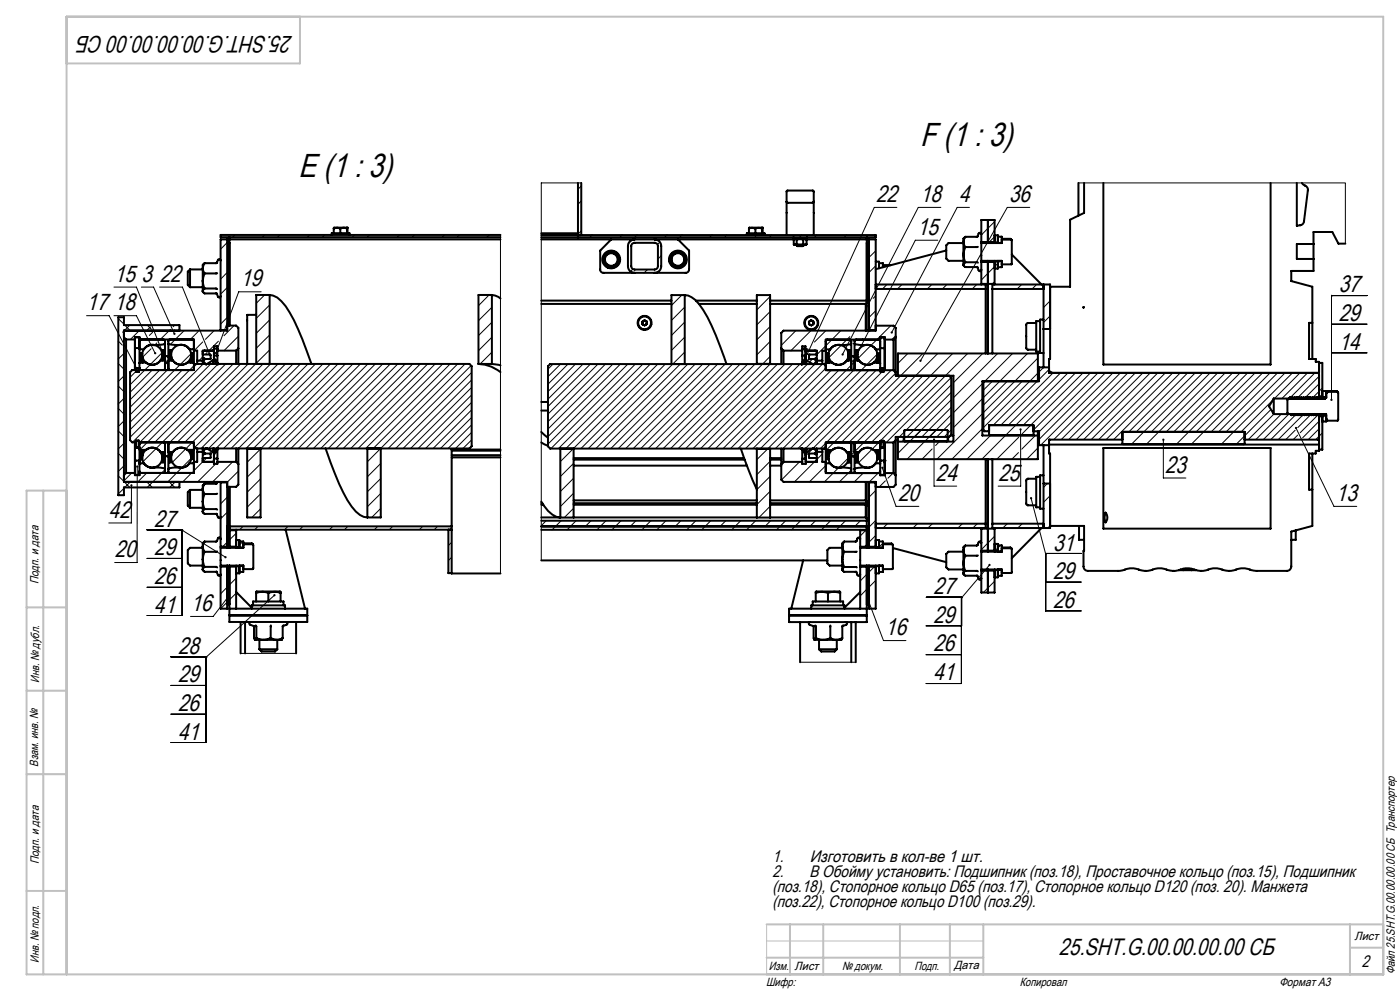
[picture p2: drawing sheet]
<svg xmlns="http://www.w3.org/2000/svg" width="420mm" height="297mm" viewBox="0 0 420 297" stroke-linecap="round" stroke-linejoin="round" font-family="sans-serif">
<defs><g id="words">
<g font-size="10">
<text x="276" y="43.7">F (1 : 3)</text>
<text x="89.5" y="53">E (1 : 3)</text>
</g>
<g font-size="7.1">
<text x="87.8" y="10.8" transform="rotate(-180 87.8 10.8)">25.SHT.G.00.00.00.00 СБ</text>
<text x="262.8" y="60.6">22</text>
<text x="276" y="60.6">18</text>
<text x="287.7" y="60.6">4</text>
<text x="302.7" y="60.6">36</text>
<text x="275.1" y="70.4">15</text>
<text x="34.2" y="84.4">15</text>
<text x="42.5" y="84.4">3</text>
<text x="48" y="84.4">22</text>
<text x="72.1" y="85.9">19</text>
<text x="401.7" y="87.6">37</text>
<text x="26" y="93">17</text>
<text x="34.2" y="93">18</text>
<text x="401.7" y="96.2">29</text>
<text x="401.7" y="104.9">14</text>
<text x="349.5" y="141.7">23</text>
<text x="280.8" y="144.1">24</text>
<text x="299.5" y="144.1">25</text>
<text x="32.7" y="155.2">42</text>
<text x="269.4" y="150.1">20</text>
<text x="400.8" y="150.1">13</text>
<text x="46.3" y="157.9">27</text>
<text x="34.4" y="167">20</text>
<text x="46.3" y="166.5">29</text>
<text x="315.9" y="165">31</text>
<text x="315.9" y="173.6">29</text>
<text x="46.3" y="175">26</text>
<text x="280.1" y="178">27</text>
<text x="46.3" y="183.6">41</text>
<text x="57.2" y="183.1">16</text>
<text x="315.9" y="182.1">26</text>
<text x="265.6" y="190.4">16</text>
<text x="280" y="186.6">29</text>
<text x="53.4" y="195.9">28</text>
<text x="280" y="195.3">26</text>
<text x="280" y="203.9">41</text>
<text x="53.4" y="204.5">29</text>
<text x="53.4" y="213.1">26</text>
<text x="53.4" y="221.7">41</text>
<text x="317.7" y="286.3">25.SHT.G.00.00.00.00 СБ</text>
</g>
<g font-size="5">
<text x="231.7" y="258.3">1.</text>
<text x="231.7" y="262.8">2.</text>
<text x="242.8" y="262.8">В Обойму установить: Подшипник (поз.18), Проставочное кольцо (поз.15), Подшипник</text>
<text x="242.9" y="258.3">Изготовить в кол-ве 1 шт.</text>
<text x="231.7" y="267.3">(поз.18), Стопорное кольцо D65 (поз.17), Стопорное кольцо D120 (поз. 20). Манжета</text>
<text x="231.7" y="271.8">(поз.22), Стопорное кольцо D100 (поз.29).</text>
<text x="408.5" y="289.9">2</text>
</g>
<g font-size="3.6">
<text x="11.6" y="175" transform="rotate(-90 11.6 175)">Подп. и дата</text>
<text x="11.7" y="204.7" transform="rotate(-90 11.7 204.7)">Инв. № дубл.</text>
<text x="11.5" y="229.7" transform="rotate(-90 11.5 229.7)">Взам. инв. №</text>
<text x="11.7" y="259" transform="rotate(-90 11.7 259)">Подп. и дата</text>
<text x="406.4" y="281.7">Лист</text>
<text x="11.7" y="288.6" transform="rotate(-90 11.7 288.6)">Инв. № подл.</text>
<text x="230.7" y="290.7">Изм.</text>
<text x="238.4" y="290.7">Лист</text>
<text x="252.6" y="290.7">№ докум.</text>
<text x="274.3" y="290.7">Подп.</text>
<text x="286.2" y="290.5">Дата</text>
<text x="418.5" y="292" transform="rotate(-90 418.5 292)">Файл 25.SHT.G.00.00.00.00 СБ Транспортер</text>
<text x="229.8" y="295.4">Шифр:</text>
<text x="306" y="295.5">Копировал</text>
<text x="383.8" y="295.4">Формат A3</text>
</g>
</g></defs>
<g fill="none" stroke="#000" stroke-width=".3">
<path d="M174.4 54.8h-12v113.2M174.4 55.7l-1 1M323.5 54.8h80.1v18.2M68.2 72.7l-2 2M70.4 70.4l-.6 .7M79.4 70.4l-.7 .7M83.9 70.4l-.6 .7M92.9 70.4l-.7 .7M97.4 70.4l-.7 .7M106.4 70.4l-.7 .7M110.8 70.4l-.6 .7M119.8 70.4l-.6 .7"/>
<path d="M124.3 70.4l-.7 .7M133.3 70.4l-.7 .7M137.8 70.4l-.7 .7M146.8 70.4l-.7 .7M150.1 70.4v101.5M174.4 69.2l-1 1M174.4 60.2l-1 1M177.6 70.4l-.6 .7M186.6 70.4l-.7 .7M189.6 71.9l-1.1 1.1M191.1 70.4l-.7 .7M198 72.6l-.8 .7"/>
<path d="M198.4 76.6l-1 1M200.1 70.4l-.7 .7M204.6 70.4l-.7 .7M213.6 70.4l-.7 .7M218.1 70.4l-.7 .7M227 70.4l-.6 .7M231.5 70.4l-.6 .7M240.5 70.4l-.7 .7M245 70.4l-.7 .7M254 70.4l-.7 .7M262.7 79.7l-2 2M262.7 75.2l-2 1.9"/>
<path d="M269.1 62.2h-6.8l-20.1 43.8M281.3 72h-6.7l-18.6 36.2M282.3 62.2h-6.8l-22.7 44M290.8 62.2h-3.6l-19.7 37.5M298.4 66.4l-4 4M298.8 70.5l-2 2M300.1 78.2l-5.7 5.7M308.9 62.2h-6.7l-26 45.9M26 94.6h6.7l8.6 16.5M34.2 94.6h6.7l5.6 11.3M34.2 86h6.7l9.2 22.8M35.5 95.5l1.7 1.7"/>
<path d="M37.4 97.4l1.7 1.7M38.9 97.4l-2.1 2.2M41.8 99.1l-2.7 2.6M42.4 86h3.7l6.2 14M44.2 97.4l1.2 1.3M45.1 98l-1 1M45.8 99.6l-1 .9M47.9 86h6.8l8.1 19.9M51.2 98.7l-3.3 3.3M52.4 98.8l.2 .3M52.4 97.4l-.5 .5M55.2 99.1l-4.1 4.1"/>
<path d="M59.5 99.3l-2.4 2.4M64.2 99.1l-2.6 2.6M68.1 95.2l-1.9 2M68.2 86.2l-2 2M68.2 81.7l-2 2M70.2 97.6l-3 3M78.4 87.5h-6.8l-6.8 18.3M79.4 88.4l-2.5 2.5M80.9 91.4l-4 4M80.9 95.9l-4 4M146.7 88.4l-3.2 3.2M147.6 92.1l-4.1 4"/>
<path d="M147.6 96.6l-4.1 4M189.9 80.6l-.7 .7M194.2 80.8l-.9 1M204.5 88.4l-3.1 3.1M205.4 92l-4 4M205.4 96.5l-4 4M231 93.4l-4 4M231 97.9l-4 3.9M231 88.9l-4 4M238.8 99.1l-4.4 4.4M243.3 99.1l-6 6M247.8 99.1l-3.5 3.4"/>
<path d="M252.2 99.1l-7.2 7.2M261.2 99.1l-.1 .1M262.7 97.6h.1M262.7 93.1l-2 2M262.7 88.6l-.8 .8M266.1 85.3l-1.3 1.3M267.2 97.6l-9.8 9.8M270.6 85.3l-1.4 1.3M279.5 85.3l-1.3 1.3M284.1 85.3l-1.4 1.3M293 85.3l-1.3 1.3M298.4 84.4l-.7 .7"/>
<path d="M306.5 85.3l-1.3 1.3M311 85.3l-1.4 1.3M315 94.7l-1.9 2M315 90.2l-1.9 2M399.5 88.7h.1M399.5 88.6h10.6M399.5 88.5v31.3M399.5 97.2h10.6M35.5 115.7l1.7 1.7M35.5 109l1.7 1.6M35.5 102.2l1.2 1.2M37.2 105.9l-1.7 1.7"/>
<path d="M37.2 112.7l-1.7 1.6M37.2 119.4l-1.7 1.7M40.8 111.3l-1.8 1.8M42.7 107.2h-.1M43.8 101.5l-.2 .2M45.3 104.5l-2.5 2.6M45.6 110.9l-6.6 6.7M47.1 102.8l-.9 .9M47.9 110.9l-8.9 8.9M48.4 106l-9.4 9.3M49.2 105.2h-.1M50.2 110.9l-11.2 11.2"/>
<path d="M54.6 110.9l-15.6 15.6M57.4 105.9l-18.4 18.4M58.2 109.6l-19.2 19.2M60.8 107l-1.1 1.1M60.8 102.5l-2.6 2.6M61 109.1l-22 22M62.1 105.7l-.5 .6M63.2 109.1l-23.5 23.5M64.5 107.8l-.3 .3M65.4 109.1l-23.5 23.5M65.5 102.3l-2.6 2.6M67.7 109.1l-25.8 25.7"/>
<path d="M70 109.1l-23.6 23.5M71.5 100.8l-4.3 4.3M72.2 109.1l-29.3 29.3M74.4 109.1l-23.5 23.5M76.7 109.1l-23.5 23.5M78.9 109.1l-23.5 23.5M80.9 100.4l-4 4M80.9 104.9l-4 4M81.2 109.1l-29.5 29.5M83.4 109.1l-24.9 25M85.7 109.1l-25.4 25.3M87.9 109.1l-25.3 25.3"/>
<path d="M90.1 109.1l-25.3 25.3M92.4 109.1l-25.3 25.3M94.7 109.1l-25.4 25.3M96.9 109.1l-25.4 25.3M99.1 109.1l-25.3 25.3M101.4 109.1l-25.4 25.3M103.6 109.1l-25.3 25.3M105.9 109.1l-25.4 25.3M108.1 109.1l-25.3 25.3M110.3 109.1l-25.3 25.3M112.6 109.1l-25.3 25.3M114.8 109.1l-25.3 25.3"/>
<path d="M117.1 109.1l-25.3 25.3M119.3 109.1l-25.3 25.3M121.6 109.1l-25.4 25.3M123.8 109.1l-25.3 25.3M126.1 109.1l-25.3 25.3M128.3 109.1l-25.3 25.3M130.6 109.1l-25.4 25.3M132.8 109.1l-25.3 25.3M135 109.1l-25.3 25.3M137.3 109.1l-25.3 25.3M139.5 109.1l-29.3 29.3M141.3 109.6l-24.8 24.8"/>
<path d="M141.5 116.1l-18.3 18.3M141.5 111.6l-22.8 22.8M141.5 118.4l-16.1 16M141.5 113.9l-20.6 20.5M147.6 101.1l-4.1 4M147.6 105.5l-3.6 3.6M165.9 109.1l-1.5 1.5M168.2 109.1l-3.8 3.8M170.4 109.1l-6 6M172.6 109.1l-8.2 8.3M174.9 109.1l-10.5 10.5M177.1 109.1l-12.7 12.7"/>
<path d="M179.4 109.1l-15 15M181.6 109.1l-17.2 17.3M183.9 109.1l-19.5 19.5M186.1 109.1l-21.7 21.7M188.3 109.1l-23.9 24M190.6 109.1l-25.3 25.3M192.9 109.1l-25.4 25.3M195.1 109.1l-25.3 25.3M197.3 109.1l-29.2 29.3M199.6 109.1l-25.3 25.3M204.1 109.1l-25.3 25.3M205.4 101l-4 4"/>
<path d="M205.4 105.5l-28.9 28.9M206.3 109.1l-25.3 25.3M208.6 109.1l-25.4 25.3M210.8 109.1l-25.3 25.3M213 109.1l-25.3 25.3M215.3 109.1l-25.3 25.3M217.6 109.1l-25.4 25.3M219.8 109.1l-25.3 25.3M222 109.1l-25.3 25.3M224.3 109.1l-25.3 25.3M226.5 109.1l-25.3 25.3M228.8 109.1l-25.4 25.3"/>
<path d="M231 109.1l-25.3 25.3M231 102.3l-4 4.1M231 106.8l-2.2 2.2M233.3 109.1l-25.4 25.3M235.5 109.1l-25.3 25.3M237.8 109.1l-25.4 25.3M240 109.1l-25.3 25.3M242.3 109.1l-25.4 25.3M242.4 104.5l-.6 .6M243.7 107.6l-.8 .9M244.5 109.1l-25.4 25.3M246.7 109.1l-25.3 25.3"/>
<path d="M247.7 110.4l-24 24M249.4 110.9l-23.5 23.5M251.6 110.9l-23.5 23.5M252.4 103.5l-3.7 3.7M255 100.9l-2.6 2.5M256.1 110.9l-23.5 23.5M256.4 108.4l-26 26M256.8 108l-.3 .3M258.9 101.5l-.3 .3M260.6 110.9l-23.5 23.5M262.9 110.9l-23.5 23.5M263.4 105.9l-28.5 28.5"/>
<path d="M264.6 111.4l-23 23M265.1 110.9l-.1 .1M265.4 103.9l-.4 .4M267.4 110.9l-23.6 23.5M268.7 111.8l-20.8 20.8M268.7 100.6l-1.2 1.2M272.3 105.9l-2.9 3M272.4 112.6l-20 20M276.8 106l-28.9 28.9M276.9 112.6l-20 20M281.3 105.9l-26.6 26.7M281.4 112.6l-20 20"/>
<path d="M285.3 113.2l-19.4 19.4M285.4 119.8l-12.4 12.4M285.4 117.6l-13.3 13.3M285.4 115.4l-15.6 15.5M285.8 105.9l-30.4 30.5M290.3 105.9l-32.7 32.7M294.7 115l-8.7 8.7M294.7 119.5l-8.7 8.7M294.8 105.9l-8.8 8.8M297.7 114.3l-2.7 2.6M299.3 105.9l-13.3 13.3M302.2 114.3l-7.2 7.1"/>
<path d="M303.8 105.9l-8.8 8.8M306.7 114.3l-11.7 11.6M308.3 105.9l-13.3 13.3M311.1 114.3l-13.1 13.1M311.4 111.8l-16.4 16.4M311.4 107.3l-16.4 16.3M313.1 110.1l-1.4 1.4M314.7 110.7l-3 3M315.9 111.8l-15.7 15.6M318.2 111.8l-15.7 15.6M320.4 111.8l-18.7 18.6M322.7 111.8l-15.7 15.6"/>
<path d="M324.9 111.8l-18.3 18.2M327.1 111.8l-17 17.1M329.4 111.8l-17.7 17.6M331.6 111.8l-19.9 19.9M333.9 111.8l-21.7 21.6M336.1 111.8l-20 20M338.3 111.8l-20 20M340.6 111.8l-20 20M342.9 111.8l-20 20M345.1 111.8l-20 20M347.3 111.8l-20 20M349.6 111.8l-20 20"/>
<path d="M351.8 111.8l-20 20M354.1 111.8l-20 20M356.3 111.8l-17.6 17.6M358.6 111.8l-17.7 17.6M360.8 111.8l-21.3 21.3M363 111.8l-17.6 17.6M365.3 111.8l-21.3 21.3M367.6 111.8l-17.7 17.6M369.8 111.8l-17.7 17.6M372 111.8l-17.6 17.6M374.3 111.8l-21.3 21.3M376.5 111.8l-17.7 17.6"/>
<path d="M378.8 111.8l-21.4 21.3M381 111.8l-17.6 17.6M381.8 120l-9.5 9.4M383.3 111.8l-17.7 17.6M385.5 111.8l-17.7 17.6M387.7 111.8l-21.3 21.3M390 111.8l-7.7 7.6M392.3 111.8l-7.7 7.6M394.5 111.8l-7.7 7.6M395.7 115l-4.4 4.4M395.7 112.8l-6.6 6.6M396.7 116.3l-3.1 3.1"/>
<path d="M399.5 105.8h10.6M35.5 135.9l1.7 1.7M35.5 129.1l1.7 1.7M35.5 122.4l1.7 1.7M37.2 126.1l-1.7 1.7M37.2 132.9l-1.7 1.6M37.2 139.6l-1.7 1.7M41.2 139.8l-.1 28.8h-6.7M42.4 138.8l-.6 .6M57.8 136.9l-7.5 7.5M59.3 135.4l-.1 .2M60.8 138.4l-2.6 2.7"/>
<path d="M62 137.3l-1 1M63.7 135.5l-.5 .6M64.7 139l-5.4 5.4M65.3 138.4l-.1 .1M69.8 138.4l-6 6M78.2 134.5l-4 4M78.2 139l-4 4M114.2 138.9l-4 4M141.5 129.6l-4.8 4.8M141.5 131.8l-2.6 2.6M141.5 127.3l-7.1 7.1M141.5 125.1l-9.3 9.3"/>
<path d="M141.5 122.8l-11.6 11.6M141.5 120.6l-13.8 13.8M172.1 138.8l-4 4M230.3 134.5l-3.3 3.3M231 138.3l-4 4M235.4 138.4l-1 1M239.9 138.4l-5.4 5.4M244 134.3l-2.3 2.3M246.7 136.1l-8.4 8.3M247.7 132.8l-1.6 1.6M247.7 139.6l-4.9 4.8M254.5 137.2l-7.2 7.2"/>
<path d="M272.9 132.4l-3.5 3.5M277.4 132.4l-5.3 5.2M279.6 134.5l-3 3.1M280.2 131.7v14h6.8M280.8 128.9l-3.3 3.3M281.8 132.4l-1.1 1.1M285.4 128.8l-2.1 2.1M285.4 126.6l-4.4 4.3M285.4 124.4l-6.6 6.5M285.4 122.1l-8.9 8.8M294.7 128.5l-9.1 9.1M294.7 124l-13.6 13.6"/>
<path d="M296.7 128.7l-.5 .6M297.1 130.5l-7 7.1M301.6 130.5l-7 7.1M305.5 135.6l-1.9 2M305.6 131.1l-6.6 6.5M306.2 128.7v17h-6.8M310.6 130.5l-4.1 4.1M311.4 134.3l-3.4 3.3M314.7 133.2l-.2 .2M336.7 131.4l-.4 .4M349 131.8v11.5h6.8M381.3 122.7l-10.4 10.4"/>
<path d="M382.2 124.1l-7.7 7.7M384.4 124.1l-7.7 7.7M386.6 124.1l-7.6 7.7M388.5 128.9l-2.8 2.9M388.8 128.3l11.4 23.5h6.8M388.9 124.1l-7.7 7.7M389.3 130.4l-1.4 1.4M391.1 124.1l-7.6 7.7M393.4 124.1l-4.1 4.1M395.6 124.1l-5.5 5.6M395.7 128.5l-3.2 3.3M395.7 126.3l-4.9 4.9"/>
<path d="M396.7 129.7l-2 2.1M396.7 134.2l-.5 .6M397.5 124.5l-.8 .8M35.5 142.6l1.7 1.7M37.2 146.4l-1.7 1.6M37.3 144.4l1.6 1.6M39.1 144.4l-1.7 1.7M39.4 145.5v11.2h-6.8M39.5 141.7l-2.3 2.4M44 141.7l-2.3 2.4M44 144.4l1.7 1.7M44.1 158.8h10.6v25.7h-10.6"/>
<path d="M49.5 140.8l-5.3 5.3M50.8 144.4l1.6 1.7M52.6 144.4l-1.7 1.7M54.7 158.9h.1M54.7 158.9l13 8.1M57.5 141.7l-2.7 2.7M68.2 153.5l-2 2M68.2 149l-2 2M68.4 157.8l-.2 .2M70.8 159.8l-4 4M71.5 141.2l-3.3 3.3M72.9 157.8l-1 .9"/>
<path d="M77.4 157.8l-1 .9M78.2 143.5l-4 4M78.2 148l-4 4M78.2 152.5l-2.6 2.6M86.4 157.8l-1 .9M90.9 157.8l-1 .9M99.8 157.8l-1 .9M104.4 157.8l-1.1 .9M113.3 157.8l-1 .9M114.2 143.4l-4 4M114.2 147.9l-4 4M114.2 152.4l-2.7 2.7"/>
<path d="M117.8 157.8l-1 .9M126.8 157.8l-1 .9M131.3 157.8l-1 .9M163.8 156.1l-1.4 1.4M168.3 156.1l-2.7 2.7M172.1 152.3l-2.8 2.8M172.1 143.3l-4 4M172.1 147.8l-4 4M172.8 156.1l-2.7 2.7M177.3 156.1l-1.7 1.7M181.8 156.1l-2.7 2.7M186.3 156.1l-2.7 2.7"/>
<path d="M190.8 156.1l-1.7 1.7M195.3 156.1l-2.7 2.7M199.8 156.1l-2.7 2.7M204.3 156.1l-1.7 1.7M208.7 156.1l-2.6 2.7M213.2 156.1l-2.7 2.7M217.7 156.1l-1.7 1.7M222.2 156.1l-2.7 2.7M226.7 156.1l-2.7 2.7M231 147.2l-4 4M231 142.8l-4 4M231 151.7l-3.3 3.4"/>
<path d="M231.2 156.1l-1.7 1.7M235.7 156.1l-2.7 2.7M240.2 156.1l-2.7 2.7M244.7 156.1l-1.7 1.7M249.2 156.1l-2.7 2.7M253.6 156.1l-2.6 2.7M255.4 140.9l-3.6 3.5M258.1 156.1l-1.7 1.7M259 141.8l-2.7 2.6M259.8 158.9l-1.7 1.8M262.7 156l-2.8 2.8M262.7 147l-2 2"/>
<path d="M264.1 141.2l-3.3 3.2M264.7 140.2l4.1 11.6h6.9M265.6 144.1l-1.8 1.8M266.2 156.9l-1.3 1.4M267.9 141.8l-1.5 1.5M275.2 156.9l-1.3 1.4M279.7 156.9l-1.3 1.4M288.7 156.9l-1.3 1.4M293.2 156.9l-1.3 1.4M302.2 156.9l-1.4 1.4M306.7 156.9l-1.4 1.4M309.3 149.3l4.4 16.7"/>
<path d="M314.2 144.9l-1.1 1.2M315 157.5l-.7 .8M315 148.6l-1.9 2M44.1 167.4h10.6M44.1 176h10.6M68.4 178.9l-4.4 5.8h-6.9M70.8 177.8l-4.5 4.5M70.8 173.3l-4.6 4.7M72.9 162.3l-1.7 1.7M73 171.1l-.3 .3M82.3 178.4l-20.5 18.6M135.5 162.5l-1 1"/>
<path d="M135.5 167l-1 1M260 163.2l-.7 .7M260.3 179.6l4.7 12.4h6.8M262.3 169.9l-4.2 4.2M262.7 160.5l-2 2M262.7 174l-4.6 4.6M264.9 162.8l-1.2 1.2M277.9 179h10.6v8.6M288.4 179v25.9h-10.6M288.5 179.1h.1M296.9 169.3l-8.4 9.8M298.4 174.2l-3.4 3.4"/>
<path d="M298.4 160.7l-4 4M300.1 163.4l-1.7 1.8M300.5 172l-.5 .6M313.7 166h.1M313.7 174.4h10.7M324.4 165.9h-10.7v17.2h10.7M51.3 196.8h10.5v25.7h-10.5M61.8 197h.1M72.2 195.8h16.6M240 198.5h16.7M260.3 180.9l-.3 .2M277.8 187.6h10.6"/>
<path d="M277.8 196.2h10.6M51.3 205.4h10.5M51.3 214h10.5"/>
</g>
<g fill="none" stroke="#000" stroke-width=".6">
<path d="M173.4 54.8v16.3M174.4 54.8v15.6M323.5 54.8v9.8M325.2 54.8v9l-4.2 2.1v20h-6M331 54.8v54.5h50.2v-54.5M389 54.8v12.9a1.84 1.84 0 0 0 2.1-1l1.3-9.7a1.56 1.56 0 0 0-1.3-1.6l-.5-.6M61.4 78.9l-.6 1.5M61.4 78.9a1.17 1.17 0 0 0-.6 1.5M65.2 78.6l-.3 .3h-3.5M66.2 78.1a.42 .42 0 0 0-.4-.4 .42 .42 0 0 0-.4 .2l-.3 .9M68.2 71.8v27.3h-31v45.3h31v19.8M68.2 72.7h.6"/>
<path d="M68.8 71.1v26.5M99.5 70.4v-.5h5.3v.5M100.1 68.5l1.1-.2 .9 .2M100.1 68.5v1.4M100.2 68.3l-.1 .2M102.1 68.5l1.1-.2 .9 .2M102.1 68.5v1.4M104.1 68.2h.1M104.1 68.2l-3.9 .1M104.1 68.2l.1 .1M104.1 68.5v1.4M104.2 68.3l-.1 .2"/>
<path d="M150.1 71.8h-83.9v27.1M150.1 70.4h-83.9v.7h83.9M162.4 70.4h100.3v.7h-100.3M162.4 71.8h75.7M162.4 69.9h11M181.4 76.6l2-1.1 1.8 1 .2 .1v2.3l-2 1.2-.2-.1-1.8-1.1zM183.3 75.5a2.4 2.4 0 0 0-2.2 3.2 2.4 2.4 0 0 0 3.8 1 2.45 2.45 0 0 0 .8-2.7 2.45 2.45 0 0 0-2.3-1.7v.2M183.4 71.8l-3.3 3.3v5.7a.96 .96 0 0 0 .9 1h24.7a1.02 1.02 0 0 0 1-1v-5.7l-3.3-3.3M189.7 73.1l.5-.3h6.2a.96 .96 0 0 1 1 1v6a1.02 1.02 0 0 1-1 1h-6a1.02 1.02 0 0 1-1-1v-6zM190.4 71.8a1.99 1.99 0 0 0-2 2v6a1.99 1.99 0 0 0 2 2M196.4 71.8a1.99 1.99 0 0 1 2 2v6a1.99 1.99 0 0 1-2 2M201.4 76.6l2-1.1 2 1.1v2.3l-2 1.2-2-1.2z"/>
<path d="M203.3 75.5v-.2a2.46 2.46 0 0 0-2.1 3.6 2.46 2.46 0 0 0 4.1 .4 2.46 2.46 0 0 0-1.3-3.9l-.6-.1v.2M224 70.4v-.5h5.4v.5M224.7 68.5l1-.2 .9 .2M224.7 68.5v1.4M226.6 68.5l1.1-.2 1 .2M226.6 68.5v1.4M228.6 68.2h-3.8l-.1 .3M228.6 68.2l.1 .3M228.6 68.2h.1M228.7 68.5v1.4M236 60.4l.3 .4h7.5l.3-.4M236 60.4v-3.1l.2-.2h7.7l.2 .3v3"/>
<path d="M236 60.4v10M238.1 71.1v.5h1.9M238.1 71.8h.9M238.1 73.2l.5 .2M238.1 71.8v1.4M238.2 73.2l.4 .2M238.4 71.6l-.3 .2M238.6 73.4h1.4M239 71.8v1.4M239 73.2l1 .2M239 73.2l-.4 .2M239 73.6l.2 .2h1.7l.2-.2"/>
<path d="M239 73.6h2.1M239 73.4v.2M240 73.4h1.4M240 71.6l-1 .2M240 71.6l.9 .2M240.9 73.2l-.9 .2M240.9 71.8v1.4M240.9 73.2l.5 .2M240.9 71.8h1.1M241.1 73.4v.2M241.7 71.6l.2 .2M241.9 71.8h20.8v27.3h-27.6l-.7 .7v4.6"/>
<path d="M241.9 71.8h.1M242 73.2l-.6 .2M242 71.8v1.4M242 71.1v.5h-2M244.1 60.4v10M260 71.1v28M260 72.8h.7M260.7 71.8v27.2M262.7 78.4h1v2M263.7 78.9h1.2v1.2M264.9 79.4h2.4M283.9 75.1l-21.2 5.6"/>
<path d="M289 72.5l.6 1.5M289 72.5v3.8M289 76.3l.6 2.3M289 76.3v3M289 79.3l.6 .7 3.7 .2M289 79.3l.2 .5M289 72.8h-4.4l-.7 .7v4l.7 .7h4.4M289.6 78.6l3.8 .1M289.6 71l-.6 1.5M289.6 74l-.6 2.3M289.6 78.6l-.6 .7M289.6 71a1.17 1.17 0 0 0-.6 1.5"/>
<path d="M293.2 80l.4 1a.42 .42 0 0 0 .4 .3 .42 .42 0 0 0 .4-.4M293.4 70.7l-.3 .3h-3.5M293.4 74h-3.8M294.4 70.2a.42 .42 0 0 0-.4-.4 .42 .42 0 0 0-.4 .2l-.3 .9M294.4 70.2v10.7M294.4 78.2h6.1v1.9h-1.1M294.4 70.2v-4.3h4v6.8M294.4 72.5h4M294.4 78.5h4M296.4 65.9v6.9M296.4 78.2v27.7M298.4 78.2v.1"/>
<path d="M298.4 72.7v.1M298.4 70.5h1v2.3M298.4 78.3v6.8M298.4 78.3h1M298.4 72.7h1M299.4 78.2v2.3h-1M299.4 70.9h1.1v1.9h-6.1M299.4 78.2h1.1M300.5 71.8h2.9M300.5 71.6h2.6l.3 .2M303.4 71.8l.1 7.2-.1 .2h-2.9M303.5 76.3l9 9"/>
<path d="M394.1 73.1v4.5M394.1 73.1h-5.1v4.5h5.1M394.1 77.6v3.6h-6.7v3l6.3 1.7v10.9M403.6 73h-2.1l-1.8-3.5h-5.6v3.6M53.8 99.1v-1.7h-16.6v-2.3h-1.7v53.3h1.7v-2.3h16.6v-1.7M57 80.7v5.4M57 80.7l-.7 .7v4l.7 .7M57 80.7h3.8M57 86.1h3.8M60.8 80.4l.6 1.5M60.8 80.4v3.8M60.8 84.2l.6 2.3"/>
<path d="M60.8 84.2v3M60.8 87.2l.6 .7 3.7 .1M60.8 87.2l.2 .4M61.4 86.5h3.4l.4 .1M61.4 81.9l-.6 2.3M61.4 86.5l-.6 .7M65 87.9l.4 1a.42 .42 0 0 0 .4 .2 .42 .42 0 0 0 .4-.3M65.2 81.9h-3.8M66.2 98.9v.2M66.2 98.9h2M68.2 97.6h2.6l.7 .6v6.2M76.9 94.4h-2.7v14.7"/>
<path d="M80.9 88.4v20.7M80.9 88.4a6.4 6.4 0 0 1 4.8 3.4 73.2 73.2 0 0 1 7.7 17.3M80.9 88.4h-4v20.7M147.6 88.4v20.7M147.6 88.4l1 .2 1.5 .9M147.6 88.4h-4.1v20.7M162.4 91.1h39M162.4 90.1h39M192.7 96.4l.7-.4 .6 .3 .1 .8-.7 .4-.7-.3zM205.4 88.4v20.7M205.4 88.4a6 6 0 0 1 4.4 2.8 60.4 60.4 0 0 1 7.5 15.9l.6 2M205.4 88.4h-4v20.7"/>
<path d="M208.8 90.1h18.2M209.7 91.1h17.3M231 91.1h28.7M231 90.1h29M242.7 96.4l.6-.4 .7 .3 .1 .8-.7 .4-.7-.3zM259.7 91.1v8M260 90.8l-.3 .3M260.7 99v.1M260.7 99h2M262.7 85.3h33v1.3M262.7 86.6h33M262.7 97.6h5.3l.7 .7v2.8"/>
<path d="M294.4 85.1v.2M294.4 85.1h4M294.4 80.9v4.2M295.7 86.6v19.3M297.7 86.6v19.3M297.7 86.6v-1.3h17.3v22.3h-.3v4.2h81M297.7 86.6h15.4M298.4 85.1v.2M310.9 96.8h-2.6l-.4 .5v7.2l.5 .3h2.5M312 96.2h-1.1v9.2h1.1M313.1 98.6v11.5M313.1 95.8h-1.1v10h1.1"/>
<path d="M313.1 85.3v13.3M313.1 98.6h1.9M325 92v.2zM393.7 96.8v10.8M393.7 96.8h-1v10.8h2v.8h1v11h-13.6M37.2 101.1l.6 .6M37.8 101.7h2.7v9.2v-6.6M37.8 101.7v40M40.5 104.3v-3.2h1.3v3.4M40.5 104.3h1.3M40.9 110.3h.1M40.9 110.3h.8"/>
<path d="M40.9 110.3v1.1M41.7 110.3h.1M41.7 110.3v1.1h-.9v-.5h-1.1l-.7 .7v20.3l.7 .7h1.1v-.5h.9v2M41.8 104.5v4.3M41.8 110.4l.5 .5M41.8 110.4v.5M41.8 101.7h16.4v3.4M41.8 108.8v1.6M42.2 107.2v1.5M42.2 107.2v-1.3h.5v1.3M42.2 107.2h.5M42.3 101.7l-.5 .6"/>
<path d="M42.7 107.2v1.5M42.7 106.9l.2 1.8M48.6 106.9v1.1M48.7 106.3v1.7M48.7 106.3h.5M48.7 106.3v-1.4h.5v1.4M49 101.7l.5 .4v.8M49.2 106.3v1.7M49.5 102.9v.1a7.6 7.6 0 0 1-4.3 .4l-1.2 .4-.8 .9h-1.3l-.1-.2M49.5 102.9v4M49.5 110.4l-.5 .5M49.5 108.2l-1.3-.2a3 3 0 0 1-4.4 .7h-1.8l-.2 .1"/>
<path d="M49.5 106.9v4M49.5 106.9l.2-.2 .8 .2M50.5 102.9v.1a8.6 8.6 0 0 0 4.4 .4l1.1 .4 .8 .9h1.3l.1-.2M50.5 102.9v4M50.5 110.4l.5 .5M50.5 108.2l1.3-.2a3.1 3.1 0 0 0 4.4 .7h1.8l.2 .1M50.5 106.9v4M50.8 106.3v1.7M50.8 106.3h.5M50.8 106.3v-1.4h.5v1.4M51 101.7l-.4 .4-.1 .8M51.3 106.3v1.7"/>
<path d="M51.4 106.9v1.1M57.3 106.9l-.2 1.8M57.3 107.2v1.5M57.3 107.2v-1.3h.5v1.3M57.3 107.2h.5M57.7 101.7l.5 .6M57.8 107.2v1.5M58.2 110.4l-.5 .5M58.2 105.1v3.7M58.2 105.1h1v3M58.2 108.8v2.1h-16.5M58.2 109.7l.6-.6h82l.7 .6v24l-.7 .7h-82l-.6-.7"/>
<path d="M59.2 108.1v1M59.2 108.1h1.6M60.8 106.1l2.4 .3-.1 1.2h-1.7a.25 .25 0 0 1-.2 .2 .25 .25 0 0 1-.3-.2v.6M60.8 108.1v1M60.9 108.2v.9M61.4 105.1l-.6 .2M63.8 105.1l.4 .3v-.3h-3.4v3M63.9 107.9v1.2M63.9 107.9l-2 1.3-1-1M63.9 107.9l1.4 1.3 .2-.2M64.2 104.5h1M65.2 106.6v-2.9h-1v3.5l1.3 1.8"/>
<path d="M65.2 106.6h-1v.7M65.2 106.6v2.1M65.2 105.1h5.6M65.5 109.1h.1M70.8 105.1v4M71.5 104.4v4.7M71.5 104.4l-.7 .7M143.5 109.1a11 11 0 0 1 6.6 2.4M143.5 109.1h4.1M147.6 109.1l2.5 .4M227 109v.1M227 109v-20.6h4v20.6"/>
<path d="M227 109h4M231 109v.1M234.4 104.4v4.7M234.4 104.4l.7 .7M235.1 105.1v4M235.1 105.1h5.6M240.7 106.6v2.1M240.7 104.5h1v.6M240.7 106.6h1M240.7 106.6v-2.8h1v2.8M241.7 107.3l-1.3 1.8 .2 .1 1.3-1.3M241.7 106.6v.7"/>
<path d="M241.7 105.4v1.9M241.7 105.1v.3M241.7 105.1h3.3v3M241.9 107.9v1.2M241.9 107.9l2.1 1.4 1-1.1M242 105.1l-.3 .3M244.5 105.1l.5 .2M245 108.2v.9M245 106.2l-2.3 .2v1.2h1.8a.25 .25 0 0 0 .2 .2 .25 .25 0 0 0 .3-.2v.6M245 108.1v1M245 108.1h1.7M246.7 108.1v1"/>
<path d="M247.7 110.5l.5 .4M247.7 105.1v3.8M247.7 105.1h-1v3M247.7 108.9v2h16.5v.5h.8v-1.1M247.7 109.6l-.5-.5h-82.2l-.6 .7v24l.6 .6h82.2l.5-.5M248 107.3v1.4M248 107.3v-1.4h.5v1.4M248 107.3h.5M248.2 101.8l-.5 .5M248.5 107.3v1.4M248.6 106.9l.2 1.8M254.5 106.9v1.1"/>
<path d="M254.5 106.3v1.7M254.5 106.3h.6M254.5 106.3v-1.4h.6v1.4M254.9 101.8l.4 .2 .1 1M255.1 106.3v1.7M255.4 103a7.9 7.9 0 0 1-4.4 .4l-1.1 .5-.8 .8h-1.2l-.2-.2M255.4 103v3.9M255.4 108.2l-.1-.2h-1.3a2.99 2.99 0 0 1-4.3 .7h-1.9l-.1 .2M255.4 110.5l-.5 .4M255.4 106.9v4M255.4 106.9h1M256.4 103a9 9 0 0 0 4.3 .4l1.2 .5 .8 .8h1.2l.2-.2"/>
<path d="M256.4 103v3.9M256.4 108.2l.1-.2h1.2a3 3 0 0 0 4.4 .7h1.8l.2 .2M256.4 110.5l.5 .4M256.4 106.9v4M256.7 106.3v1.7M256.7 106.3h.5M256.7 106.3v-1.4h.5v1.4M256.9 101.8l-.5 .3v.9M257.2 106.3v1.7M257.3 106.9l-.1 1.1M263.1 106.9l-.1 1.8M263.2 107.3v1.4"/>
<path d="M263.2 107.3v-1.4h.5v1.4M263.2 107.3h.5M263.6 101.8l.5 .5M263.7 107.3v1.4M264.1 104.5v4.4M264.1 110.5l-.5 .4M264.1 110.5v.4M264.1 104.3h1.3M264.1 108.9v1.6M264.1 101.8h-16.4v3.3M264.2 110.3h.1M264.2 110.3h.8"/>
<path d="M264.2 110.3v1.1M265 110.3h.1M265 110.9h3M265.4 104.3v-3.2h-1.3v3.4M268 101.8h-2.6v9.1v-6.6M268 101.8v9.1M268 110.9l.7 .7M268.7 101.1v10.5M268.7 111.6v1h17.3v19.8h-16.6M268.7 101.1l-.7 .7M269.4 112.6v-6.7h42v8.4M284.7 112.6l.7 .7v17l-.7 .6h-16v1"/>
<path d="M295.4 114.3l-.4 .3v14.3M314.7 110.1h-3v4.2h-17v16.2h16.7M314.7 111.2l1 .6M382.1 119.4v4.7M382.1 119.4l-1.4 2.4 1.4 2.3M386.5 119.5l-.3 .3v4l.3 .3h.7l.2 .3 .3-.3 .4 .3 .2-.3 .4 .3 .3-.3 .4 .3 .3-.3 .3 .3 .3-.3 .4 .3 .3-.3 .4 .3 .3-.3 .3 .3 .3-.3 .4 .3 .3-.3 .4 .3 .3-.3 .4 .3 .2-.3 .4 .3 .5-.3 .3 .3 .2-.3M386.9 119.4l-.1 .1M387 119.1l-.2 .4M387 119.1l.3 .4M387 119.1h.1M387.5 119.4v.1M387.7 119.1l-.2 .4"/>
<path d="M387.7 119.1l.3 .4M387.7 119.1h.1M388.4 119.1l-.2 .3M388.4 119.1l.3 .4M388.4 119.1h.1M388.8 119.4v.1M389 119.1l-.2 .4M389 119.1l.3 .4M389 119.1h.1M389.5 119.4v.1M389.7 119.1l-.2 .4M389.7 119.1l.3 .4"/>
<path d="M389.7 119.1h.1M390.2 119.4v.1M390.4 119.1l-.2 .4M390.4 119.1l.3 .4M390.4 119.1h.1M390.8 119.4v.1M391.1 119.1l-.3 .4M391.1 119.1l.2 .4M391.1 119.1h.1M391.5 119.4v.1M391.7 119.1l-.2 .4M391.7 119.1l.3 .4"/>
<path d="M391.7 119.1h.1M392.2 119.4l-.1 .1M392.4 119.1l-.2 .4M392.4 119.1l.3 .4M392.4 119.1h.1M392.9 119.4l-.1 .1M393 119.1l-.1 .4M393 119.1l.3 .4M393 119.1h.1M393.5 119.4v.1M393.7 119.1l-.2 .4M393.7 119.1l.3 .4"/>
<path d="M393.7 119.1h.1M394.4 119.1l-.2 .3M394.4 119.1l.3 .4M394.4 119.1h.1M395 119.1l-.1 .3M395 119.1l.3 .4M395 119.1h.1M395.4 111.8l.3 .3M395.5 119.5l.2-.4 .5 .4M395.5 119.4v.1M395.7 108.8h1v10.3M395.7 118.8h1"/>
<path d="M396.4 119.1l-.2 .4M396.4 119.1l.3 .4M396.4 119.1h.1M396.7 119.5h.1M396.7 117.2h1.2v2l-.2-.1M396.7 119.1v.4M396.7 119.1h1.2M397.1 119.1l-.3 .4M397.1 119.1l.4 .4M397.1 119.1h.1M397.7 119.1l-.2 .4M398.1 117.4h3.2"/>
<path d="M401.3 117.4l-.2-.2h-3v.6h-.2M401.3 117.4l.2 .4v8l-.2 .3h-3.2v-.3h-.2M40.5 138.6v.1M40.5 138v.6M40.5 138h.1M40.5 138v-5.4v9.1h-2.7M40.5 138h1.3M40.5 138.7v3.7h1.3v-.7M40.9 134.1h.1M40.9 134.1h.8M40.9 132.1v2M41.7 134.1h.1"/>
<path d="M41.7 132.6h16.5v2.1M41.8 138.6v.1M41.8 138v.6M41.8 138h.1M41.8 139l1.4-.2a3.8 3.8 0 0 0 4 1.3l2.3 .4M41.8 138.7v.3M41.8 134.7v3.3M41.8 134.7l.2 .1a3.2 3.2 0 0 0 2.9-.5 3.1 3.1 0 0 1 3.3 1.2h1.2l.1-.2M41.8 132.6v.5M41.8 139v2.7M41.8 133.1v1.6M42.2 134.8v1.4"/>
<path d="M42.2 136.2h.5M42.2 136.2v1.4h.5v-1.4M42.3 132.6l-.5 .5M42.7 134.8v1.4M42.9 134.8l-.2 1.8M48.6 135.5v1.1M48.7 135.5v1.8M48.7 137.3h.5M48.7 137.3v1.3h.5v-1.3M49 132.6l.5 .5M49.2 135.5v1.8M49.5 136.6v3.9"/>
<path d="M49.5 132.6v4M49.5 136.6h1M50.5 136.6v3.9M50.5 132.6v4M50.8 135.5v1.8M50.8 137.3h.5M50.8 137.3v1.3h.5v-1.3M51 132.6l-.5 .5M51.3 135.5v1.8M51.4 135.5v1.1M57.1 134.8l.2 1.8M57.3 134.8v1.4"/>
<path d="M57.3 136.2h.5M57.3 136.2v1.4h.5v-1.4M57.7 132.6l.5 .5M57.8 134.8v1.4M58.2 139l-1.4-.2a3.8 3.8 0 0 1-4 1.3l-2.3 .4M58.2 134.7l-.2 .1a3.3 3.3 0 0 1-2.9-.5 3.1 3.1 0 0 0-3.3 1.2h-1.2l-.1-.2M58.2 134.7v3.7M58.2 138.4v3.3h-16.4M59.2 134.4v1M59.2 135.4v3h-1M59.2 135.4h1.6M60.8 138.2l.6 .2"/>
<path d="M60.8 134.4v1M60.8 135.4v3h3.4M60.9 135.3v.6a.25 .25 0 0 1 .3-.2 .25 .25 0 0 1 .2 .2h1.7l.1 1.2-2.4 .2M60.9 135.3l1-1 2 1.3M60.9 134.4v.9M63.9 134.4v1.2M64.2 138.1l-.4 .3M64.2 138.1v.3M64.2 138.4v.6h1v-.6M64.2 134.5h.1M64.2 137.4h1M64.2 134.4v.2"/>
<path d="M64.2 136.2v1.9M65.2 137.4v1M65.2 138.4h5.6M65.2 134.8v2.6M65.5 134.4l-.2-.1-1.4 1.3M65.5 134.4v.1M65.5 134.5l-1.3 1.8M65.5 134.4h.1M70.8 134.4v4M70.8 138.4l.7 .7M71.5 134.4v4.7M71.5 139.1v6.1l-.7 .7h-2.6"/>
<path d="M74.2 134.4v.1M74.2 134.5v20.6h4v-20.6M74.2 134.5h4M78.2 134.4v.1M97.7 134.4l1.5 4.3a45.6 45.6 0 0 0 7.5 14.6l1.3 1 1.1 .6 1.1 .2M110.2 134.4v20.7M114.2 134.4v20.7h-4M135.5 135.1h14.6M135.5 136.4h14.6M135.5 137.1h14.6M150.1 134.7h-14.6v23.1M162.4 129.5l2 1.7"/>
<path d="M162.4 132.6l2 1M162.4 123h2M162.4 120.5h2M168.1 134.4v20.7M172.1 134.4v20.7M172.1 139.6h52M172.1 137.8h51.3M172.1 137.3h51.1M222.2 134.4l2.3 6.4 2.5 5.9M227 134.4v20.7M231 139.6h3.4M231 137.8h3.4"/>
<path d="M231 137.3h3.4M231 134.4v20.7M234.4 134.4v4.7M234.4 139.1v4.7l.7 .6h27.6v19.6M235.1 134.4v4M235.1 138.4h5.6M235.1 138.4l-.7 .7M240.7 137.5v.9M240.7 138.4v.6h1v-.6M240.7 134.8v2.7M241.7 136.2v1.9M241.7 134.5v.1"/>
<path d="M241.7 134.4v.3M241.7 136.2v1.3h-1M241.7 138.1l.3 .3M241.7 138.1v.3M241.9 135.6l-1.3-1.3-.2 .1 1.3 1.8M241.9 134.4v1.2M245 135.3l-1-1-2.1 1.3M245 135.3v.6a.25 .25 0 0 0-.3-.2 .25 .25 0 0 0-.2 .2h-1.7l-.1 1.3 2.3 .2M245 134.4v.9M245 138.2l-.5 .2M245 134.4v1M245 135.4v3h-3.3"/>
<path d="M245 135.4h1.7M246.7 134.4v1M246.7 135.4v3h1M247.7 139l.1-.2h1.3a3.7 3.7 0 0 0 4 1.3l1.7 .2 .6 .3M247.7 134.7l.1 .1a3.1 3.1 0 0 0 3-.5 2.94 2.94 0 0 1 3.2 1.2h1.2l.2-.1M247.7 134.7v3.7M247.7 138.4v3.4h16.4M248 134.9v1.4M248 136.3v1.3h.5v-1.3M248 136.3h.5M248.2 132.6l-.5 .5M248.5 134.9v1.4"/>
<path d="M248.8 134.9l-.2 1.7M254.5 135.5v1.1M254.5 135.5v1.8M254.5 137.3h.6M254.5 137.3v1.3h.6v-1.3M254.9 132.6l.5 .5M255.1 135.5v1.8M255.4 136.6v4M255.4 132.6v4M255.4 136.6l.2 .2 .8-.2M256.4 136.6v4M256.4 132.6v4"/>
<path d="M256.7 135.5v1.8M256.7 137.3h.5M256.7 137.3v1.3h.5v-1.3M256.9 132.6l-.5 .5M257.2 135.5v1.8M257.2 135.5l.1 1.1M263 134.9l.1 1.7M263.2 134.9v1.4M263.2 136.3v1.3h.5v-1.3M263.2 136.3h.5M263.6 132.6l.5 .5M263.7 134.9v1.4"/>
<path d="M264.1 138.7h.1M264.1 138v.7M264.1 138h.1M264.1 139l-.2-.2h-1.2a3.7 3.7 0 0 1-4.1 1.3l-1.7 .2-.5 .3M264.1 134.7v3.3M264.1 138.7v.3M264.1 134.7l-.2 .2a3.3 3.3 0 0 1-2.9-.6 2.94 2.94 0 0 0-3.3 1.2h-1.2l-.1-.1M264.1 132.6v.5M264.1 139v2.8M264.1 138h1.3M264.1 133.1v1.6M264.2 134.1h.1"/>
<path d="M264.2 134.1h.8M264.2 132.1v2M265 134.1h.1M265 134.1v-2h-.8v.5h-16.5v2.1M265 132.6h3M265.4 138.7h.1M265.4 138v.7M265.4 138h.1M265.4 138v-5.4v9.2h2.6M265.4 138.7v3.7h-1.3v-.6M268 132.6v9.2M268.7 131.9v10.5"/>
<path d="M268.7 131.9l-.7 .7M271.1 130.9v1.1l.4 .2M271.5 132.2l-.2-.1v-3.1l.2-.1h12.6l.2 .2v3l-.2 .1M271.5 132.2h12.6M284.4 130.9v1.2l-.3 .1M285.1 130.5h.9M294.7 128.9h.3M295 128.9l.4 .4h1.3M295.7 137.6v19.3M296.4 137.6v27.7M296.7 127.4h13.4v2.9l-13.3 .1zM296.9 127.4l-.2 .2"/>
<path d="M297.7 137.6v19.3M309.8 127.4l.3 .2M310.1 129.3h1.6v4.1h3M311.4 129.3v8.3h-42v-6.7M313.1 133.4v11.5M314.7 133.2h81M315 131.8l-.3 .1M331 134.3h50.2v24.1h-50.2zM336.7 129.4h36.7v3.6l-36.6 .1zM336.7 131.8h-22v4.1h.3v22.4h-17.3v-1.4M336.9 129.4l-.2 .2M373.2 129.4l.2 .2"/>
<path d="M382.1 124.1h13.6M393.7 135.9v10.9M395.7 124.1l.4 .3M395.7 124.1v11h-1v.8h-2v10.9h1M395.7 124.8h1M395.7 131.4l-.3 .4h-22M396.1 124.4l.2-.3 .4 .3M396.2 124.3l-.1 .1M396.7 124.4h.1M396.7 124.5v10.3h-1M396.7 124.5h1.2M396.8 124.4l.2-.3 .5 .3"/>
<path d="M396.8 124.3v.1M397.5 124.4l.3-.3 .1 2.2h-1.2M397.5 124.3v.1M37.8 141.7l-.6 .7M40.5 142.3h1.3M41.8 141.2l.5 .5M49.5 140.5l-.1 1-.4 .2M50.5 140.5l.1 1 .4 .2M57 146.8v5.4M57 146.8a2.58 2.58 0 0 0-.7 2.8v1.9l.7 .7M57 146.8h3.8M57 152.2h3.8"/>
<path d="M58.2 141.2l-.5 .5M60.8 146.5l.6 1.6M60.8 146.5v3.8M60.8 150.3l.6 2.3M60.8 150.3v3M60.8 153.3l.6 .7 3.7 .2M60.8 153.3l.2 .4M61.4 152.6h3.5l.3 .1M61.4 145l-.6 1.5M61.4 148.1l-.6 2.2M61.4 152.6l-.6 .7M61.4 145a1.18 1.18 0 0 0-.6 1.5"/>
<path d="M65 153.9l.4 1.1a.42 .42 0 0 0 .4 .3 .42 .42 0 0 0 .4-.5M65.2 144.7l-.4 .3h-3.4M65.2 148l-3.8 .1M65.2 144.4l-.1 .4M66.2 144.4v.2M66.2 144.6h2M66.2 144.6v16.9M68.2 157.8h67.3M68.8 145.9v18.3M68.8 158.7h66.7M68.8 158.9h2M70.8 158.7v.2"/>
<path d="M70.8 158.9v5.1M85.7 158.7l5.8 23.7M134.5 158.7v13.1h1M135.5 157.8v14.1h14.6M162.4 150.3a10 10 0 0 0 4.5 4.6l1.2 .2M162.4 157.8h98.3M162.4 156.1h97.6M162.4 155.1h5.6M162.4 151.3h.6M162.4 150.8h.3M162.4 158.8h97.6M168.1 155.1h4"/>
<path d="M172.1 155.1h87.6M172.1 151.3h54.9M172.1 150.8h54.9M172.1 150h54.9M231 151.3h28.7M231 150.8h29M231 150h28.7M247.7 141.3l.5 .5M255.4 140.6l-.1 .9-.4 .3M256.4 140.6v.9l.5 .3M258.1 158.8v.1M258.1 158.9v2.6"/>
<path d="M258.1 158.9h1.9M259.7 151.3v3.8M259.7 144.4v5.6M259.7 155.1l.3 .3M259.7 151.3l.3 .2M259.7 150l.3 .2M260 155.4v8.8M260 151.5v3.9M260 144.4v5.8M260 150.2v1.3M260.7 144.6v19.6M260.7 144.4v.2"/>
<path d="M260.7 144.6h2M262.7 156.9h33M264.1 141.3l-.5 .5M264.1 142.3h1.3M268 141.8l.7 .6M268.7 142.4v2.9l-.7 .6h-5.3M294.4 158.3v.1M294.4 158.4h4M294.4 158.4v4.3M295.7 156.9v1.4h-33M297.7 156.9h15.4M298.4 158.3v.1"/>
<path d="M298.4 158.4v6.8M310.9 143.5h-2.6l-.4 .5v7.1l.4 .3h2.6M312 142.9h-1.1v9.1h1.1M312.5 158.3l-9 9M313.1 142.4h-1.1v10.1h1.1M313.1 144.9v13.4M313.1 144.9h1.9M323.7 157.6v4.2h1.5M331.7 153.6l.2 .3a2.31 2.31 0 0 1-.2 2.7 3.5 3.5 0 0 1 0-3zM388.7 159v2.8h-1.3M393.7 146.8v10.8l-6.3 1.7v10.5a1.33 1.33 0 0 1-1.4 1.3l-10-.1a7.5 7.5 0 0 0-6.2 0h-2.1a7.8 7.8 0 0 0-6.5 .1l-1.9-.1a7.7 7.7 0 0 0-6.5 .1l-1.8-.1a7.7 7.7 0 0 0-6.5 .1l-1.8-.1a7.5 7.5 0 0 0-6.3 0l-10 .1a1.33 1.33 0 0 1-1.4-1.3l.2-12.2h-10.2M60.8 163.8l.6 1.6"/>
<path d="M60.8 163.8v3.8M60.8 167.6l.6 2.3M60.8 167.6v3M60.8 170.6l.6 .8 3.7 .1M60.8 170.6l.2 .5M60.8 164.2h-3.8l-.7 .6v4l.7 .7h3.8M61.4 169.9h3.5l.3 .2M61.4 162.3l-.6 1.5M61.4 165.4l-.6 2.2M61.4 169.9l-.6 .7M61.4 162.3a1.18 1.18 0 0 0-.6 1.5M65 171.3l.4 1a.42 .42 0 0 0 .4 .3 .42 .42 0 0 0 .4-.4"/>
<path d="M65.2 162.1l-.4 .2h-3.4M65.2 165.3l-3.8 .1M66.2 161.5a.42 .42 0 0 0-.4-.4 .42 .42 0 0 0-.4 .3l-.3 .8M66.2 161.5v10.7M66.2 169.5h6.8v1.9h-1.2M66.2 169.8h4.6M66.2 163.8h4.6M68.2 169.5v12.9h-2v-10.2M68.8 169.5v16.9h23.4v-4h-23.4M70.8 164v.2M70.8 169.5v.2M70.8 161.9h1v2.3"/>
<path d="M70.8 164h1M70.8 169.7h1M70.8 169.7v12.7M70.8 177.4l4.7 4.7M71.8 169.5h1.2M71.8 162.3h1.2v1.9h-6.8M71.8 169.5v2.3h-1M73 163.1h2.8M73 162.8h2.6l.2 .3M75.8 163.1l.2 7.2-.2 .3h-2.8M76.8 177.7a5.4 5.4 0 0 1 3.7 0M76.8 177.7l.2-.4h7l.2 .1v2.9"/>
<path d="M76.8 177.7v2.6M80.5 177.7a5.4 5.4 0 0 1 3.7 0M80.5 177.7v2.6M162.4 168h85.8M240.9 168l-3.5 14.4M244.7 177.7a5.4 5.4 0 0 1 3.7 0M244.7 177.7l.2-.4h6.9l.3 .1v2.9M244.7 177.7v2.6M248.4 177.7a5.4 5.4 0 0 1 3.7 0M248.4 177.7v2.6M252.7 163.9l.6 1.5M252.7 163.9v3.7"/>
<path d="M252.7 167.6l.6 2.3M252.7 167.6v3M252.7 170.6l.6 .8 3.6 .1M252.7 170.6l.2 .5M252.7 164.2h-3.8l-.7 .6v4l.7 .7h3.8M253.3 169.9l3.7 .2M253.3 162.3l-.6 1.6M253.3 165.4l-.6 2.2M253.3 169.9l-.6 .7M253.3 162.3a1.17 1.17 0 0 0-.6 1.6M256.9 171.3l.3 1a.42 .42 0 0 0 .5 .3 .42 .42 0 0 0 .4-.4M257 162.1l-.2 .2h-3.5"/>
<path d="M257 165.3l-3.7 .1M258.1 161.5a.42 .42 0 0 0-.4-.4 .42 .42 0 0 0-.5 .3l-.3 .8M258.1 161.5v10.7M258.1 169.5h6.8v1.9h-1.2M258.1 169.9h4.6M258.1 163.9h4.6M258.1 172.2v10.2M258.1 177.4l-4.7 4.7M260 169.5v16.9h-23.3v-4h23.3M260.7 169.5v12.9h2v-12.7M262.7 164v.2M262.7 169.5v.2"/>
<path d="M262.7 161.9h1v2.3M262.7 164h1M262.7 169.7h1M263.7 169.5v2.3h-1M263.7 169.5h1.2M263.7 162.3h1.2v1.9h-6.8M264.9 163.1h2.8M264.9 162.9h2.5l.3 .2M267.7 163.1l.2 7.2-.2 .3h-2.8M267.9 164.2l16 4.3M289 165l.6 1.5M289 165v3.8"/>
<path d="M289 168.8l.6 2.3M289 168.8v3M289 171.8l.6 .7 3.7 .2M289 171.8l.2 .5M289 165.3h-4.4l-.7 .7v4l.7 .7h4.4M289.6 171.1l3.8 .1M289.6 163.5l-.6 1.5M289.6 166.5l-.6 2.3M289.6 171.1l-.6 .7M289.6 163.5a1.11 1.11 0 0 0-.6 1.5M293.2 172.5l.4 1a.42 .42 0 0 0 .4 .3 .42 .42 0 0 0 .4-.4M293.4 163.2l-.4 .3h-3.4"/>
<path d="M293.4 166.5h-3.8M294.4 162.7a.42 .42 0 0 0-.4-.4 .42 .42 0 0 0-.4 .3l-.3 .8M294.4 162.7v10.7M294.4 170.7h6.1v1.9h-1.1M294.4 165h4M294.4 171h4M296.4 170.7v6.9M298.4 170.7v.1M298.4 165.2v.1M298.4 163h1v2.3M298.4 170.8h1M298.4 165.2h1"/>
<path d="M298.4 170.8v6.8h-4v-4.2M299.4 163.4h1.1v1.9h-6.1M299.4 165.3h1.1M299.4 170.7v2.3h-1M300.5 164.3h2.9M300.5 164.1h2.6l.3 .2M303.4 164.3l.1 7.2-.1 .2h-2.9M353.7 170.9h5M353.7 170.8v.1M355 170.5v.4M357.5 170.5v.4M358.7 170.8v.1"/>
<path d="M68.2 181.1h.6M68.8 184.4h23.4M72.2 186.4v9.4M73.5 186.4v9.4M75.2 186.4a.42 .42 0 0 0-.4 .3 .42 .42 0 0 0 .2 .5l1.2 .5v3.5l.4 .6M75.5 182.4v-1h10v1M75.9 181.4v-1.1h9.2v1.1M76.4 191.7l.2 .1M76.6 191.8h2.5M76.7 187.4l.2 .4v3.4M76.9 191.2l2.2 .6M76.9 191.2l-.3 .6"/>
<path d="M77.8 194.6h5.4M77.8 194.6a2.71 2.71 0 0 0 2.8 .7h1.9l.7-.7M77.8 191.8v2.8M79.1 191.8h3.9M81.2 191.2l1.8 .6M81.2 191.2l-2.1 .6M81.2 187.4v3.8M83.2 191.8v2.8M84.6 191.7l-1.6 .1M84.8 191.2l-1.8 .6M84.8 191.2l-.2 .5M85.1 187.4l-.3 .3v3.5"/>
<path d="M85.8 186.4a.42 .42 0 0 1 .5 .3 .42 .42 0 0 1-.3 .5l-1.2 .4M88.8 186.4v9.4M236.7 184.4h23.3M240 186.4v12.1M243 186.4a.42 .42 0 0 0-.4 .4 .42 .42 0 0 0 .3 .5l1.2 .4M243.4 182.4v-1h10v1M243.8 181.4v-1.1h9.1v1.1M244.1 187.6v3.6l.3 .6M244.3 191.7l.1 .1M244.4 191.8h2.5M244.6 187.5l.2 .3v3.4M244.8 191.2l2.1 .6"/>
<path d="M244.8 191.2l-.4 .6M245.7 194.6l.7 .7h4l.6-.7M245.7 194.6h5.3M245.7 191.8v2.8M246.9 191.8h4M249.1 191.2l1.8 .6M249.1 191.2l-2.2 .6M249.1 187.5v3.7M251 191.8v2.8M252.7 191.2l-1.8 .6M252.7 191.2a.73 .73 0 0 1-1.1 .6h-.7M252.9 187.5l-.2 .2v3.5"/>
<path d="M253.7 186.4a.42 .42 0 0 1 .4 .4 .42 .42 0 0 1-.2 .5l-1.2 .3M255.4 186.4v12.1M256.7 186.4v12.1M260 181.1h.7"/>
<circle cx="183.4" cy="77.8" r="2.67"/>
<circle cx="183.4" cy="77.8" r="1.9"/>
<circle cx="203.4" cy="77.8" r="1.9"/>
<circle cx="203.4" cy="77.8" r="2.67"/>
<circle cx="193.4" cy="96.8" r="2.1"/>
<circle cx="193.4" cy="96.8" r=".68"/>
<circle cx="193.4" cy="96.8" r="1.92"/>
<circle cx="243.4" cy="96.8" r="2.11"/>
<circle cx="243.4" cy="96.8" r="1.93"/>
<circle cx="243.4" cy="96.8" r=".67"/>
<circle cx="45.7" cy="106.3" r="3"/>
<circle cx="54.3" cy="106.3" r="3"/>
<circle cx="61.2" cy="107.6" r=".25"/>
<circle cx="244.7" cy="107.6" r=".24"/>
<circle cx="251.6" cy="106.3" r="3"/>
<circle cx="260.2" cy="106.3" r="3"/>
<circle cx="45.7" cy="137.2" r="3"/>
<circle cx="54.3" cy="137.2" r="3"/>
<circle cx="61.2" cy="135.9" r=".25"/>
<circle cx="244.7" cy="135.9" r=".24"/>
<circle cx="251.6" cy="137.2" r="3"/>
<circle cx="260.2" cy="137.2" r="3"/>
</g>
<path d="M230 277v15M230 282h65" fill="none" stroke="#c0c0c0" stroke-width=".3"/>
<g fill="none" stroke="#c0c0c0" stroke-width=".6">
<path d="M90 5v14h-70M13 147v145M20 147h-12v145h407v-287h-395v287M8 182h12M8 207h12M8 232h12M8 267h12M230 277h185M237 277v15M247 277v15M270 277v15M285 277v15"/>
<path d="M295 277v15M405 277v15M230 287h65M405 284h10"/>
</g>
<path d="M275.9 107.8l-.1 .5 .2 .1 .2-.3-.2 .3a.34 .34 0 0 0 .5-.3 .34 .34 0 0 0-.6-.3zM296.5 169.2a.33 .33 0 0 0 .1 .4 .33 .33 0 0 0 .5-.1 .33 .33 0 0 0 0-.4l-.2 .2 .1-.3zM309 149.1a.34 .34 0 0 0 .2 .5 .34 .34 0 0 0 .5-.3 .34 .34 0 0 0-.5-.3l.1 .3-.1-.3zM399.2 119.6v.5l.3 .1v-.4v.4l.2-.1v-.5zM267.3 99.4l-.1 .4 .2 .1 .1-.2-.1 .2a.34 .34 0 0 0 .5-.3 .34 .34 0 0 0-.6-.2zM348.9 131.5a.34 .34 0 0 0-.1 .5 .34 .34 0 0 0 .5-.1 .34 .34 0 0 0-.3-.5v.4zM305.9 128.5a.33 .33 0 0 0 .1 .5 .33 .33 0 0 0 .5-.2 .33 .33 0 0 0-.3-.4v.3v-.3zM280 131.4a.32 .32 0 0 0 0 .6 .32 .32 0 0 0 .5-.1 .32 .32 0 0 0-.3-.5v.3v-.3zM252.5 106l.1 .5 .2-.3-.2 .3a.34 .34 0 0 0 .5-.1 .34 .34 0 0 0-.1-.4 .34 .34 0 0 0-.5 0zM264.4 140a.33 .33 0 0 0 .2 .5 .33 .33 0 0 0 .4-.3 .33 .33 0 0 0-.4-.3l.1 .3-.1-.3zM242 105.8l-.1 .5 .2 .1 .1-.4-.1 .4a.33 .33 0 0 0 .4-.4 .33 .33 0 0 0-.5-.2zM388.5 128.1a.34 .34 0 0 0 .2 .5 .34 .34 0 0 0 .4-.3 .34 .34 0 0 0-.4-.4l.1 .4-.1-.4zM260.2 179.3a.32 .32 0 0 0 0 .6 .32 .32 0 0 0 .5-.3 .32 .32 0 0 0-.5-.3l.1 .3zM255.7 108l.1 .5 .2-.3-.2 .3a.35 .35 0 0 0 .5-.1 .35 .35 0 0 0-.1-.4 .35 .35 0 0 0-.5 0zM64.5 105.7v.3l.3-.2-.1 .3a.33 .33 0 0 0 .4-.2 .33 .33 0 0 0-.2-.4 .33 .33 0 0 0-.4 .2zM46.3 105.6l.1 .5h.3l-.2-.2 .3 .2v-.4zM62.5 105.7l.1 .5 .3 .1-.1-.4 .2 .3 .1-.4zM82.1 178.1a.34 .34 0 0 0 0 .5 .34 .34 0 0 0 .5 0 .34 .34 0 0 0 0-.5l-.3 .3 .3-.3zM67.4 166.8v.4h.5l-.2-.2 .2 .2-.1-.5zM68.2 178.6a.34 .34 0 0 0 0 .5 .34 .34 0 0 0 .5 0 .34 .34 0 0 0 0-.5l-.3 .3 .3-.3zM39.2 145.3a.33 .33 0 0 0 .1 .5 .33 .33 0 0 0 .4-.3 .33 .33 0 0 0-.3-.4v.4v-.4zM52.1 99.8v.5l.4 .1-.2-.4 .2 .4 .1-.1v-.5zM49.8 108.5v.6h.4l-.1-.3 .1 .3 .1-.5zM40.9 139.6a.33 .33 0 0 0 .1 .5 .33 .33 0 0 0 .5-.2 .33 .33 0 0 0-.3-.4v.3v-.3zM41.1 110.8v.5l.4 .1-.2-.3 .2 .3 .1-.1-.1-.5z" fill="#000"/>
<use href="#words"/>
</svg>
